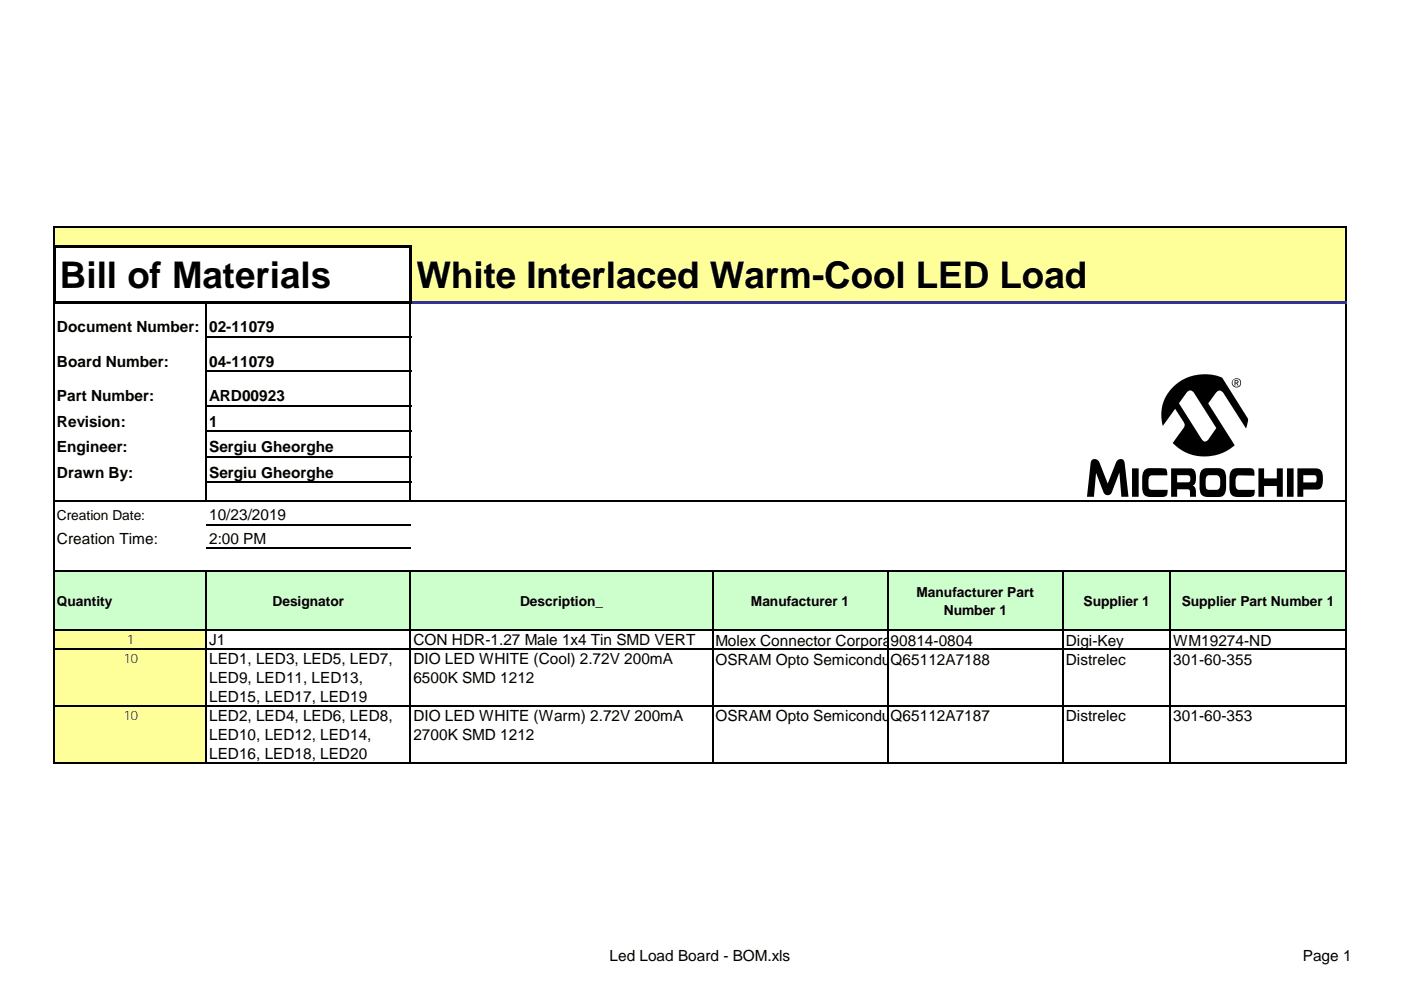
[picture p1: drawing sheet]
<svg xmlns="http://www.w3.org/2000/svg" width="297mm" height="210mm" viewBox="0 0 297 210" stroke-linecap="round" stroke-linejoin="round" font-family="sans-serif">
<defs><g id="words">
<text font-size="26" x="230.4" y="105.3">M</text>
<g font-size="7.8">
<text x="12.7" y="61.1">Bill of Materials</text>
<text x="88.2" y="61.1">White Interlaced Warm-Cool LED Load</text>
</g>
<g font-size="3.3">
<text x="12.1" y="70.4">Document Number:</text>
<text x="44.3" y="70.4">02-11079</text>
<text x="12.1" y="77.7">Board Number:</text>
<text x="44.3" y="77.7">04-11079</text>
<text x="12.1" y="85">Part Number:</text>
<text x="44.3" y="85">ARD00923</text>
<text x="12.1" y="90.4">Revision:</text>
<text x="12.1" y="95.8">Engineer:</text>
<text x="44.3" y="90.4">1</text>
<text x="44.3" y="95.8">Sergiu Gheorghe</text>
<text x="12.1" y="101.2">Drawn By:</text>
<text x="44.3" y="101.2">Sergiu Gheorghe</text>
<text x="44.3" y="110.2">10/23/2019</text>
<text x="12.1" y="115.2">Creation Time:</text>
<text x="44.3" y="115.2">2:00 PM</text>
<text x="44.3" y="136.7">J1</text>
<text x="87.6" y="136.7">CON HDR-1.27 Male 1x4 Tin SMD VERT</text>
<text x="151.6" y="136.8">Molex Connector Corporation</text>
<text x="188.8" y="136.8">90814-0804</text>
<text x="225.9" y="136.8">Digi-Key</text>
<text x="248.7" y="136.8">WM19274-ND</text>
<text x="44.3" y="140.7">LED1, LED3, LED5, LED7,</text>
<text x="87.6" y="140.7">DIO LED WHITE (Cool) 2.72V 200mA</text>
<text x="151.6" y="140.8">OSRAM Opto Semiconductors</text>
<text x="188.8" y="140.8">Q65112A7188</text>
<text x="225.9" y="140.8">Distrelec</text>
<text x="248.7" y="140.8">301-60-355</text>
<text x="44.3" y="144.8">LED9, LED11, LED13,</text>
<text x="44.3" y="148.8">LED15, LED17, LED19</text>
<text x="87.6" y="144.8">6500K SMD 1212</text>
<text x="44.3" y="152.8">LED2, LED4, LED6, LED8,</text>
<text x="87.6" y="152.8">DIO LED WHITE (Warm) 2.72V 200mA</text>
<text x="151.6" y="152.9">OSRAM Opto Semiconductors</text>
<text x="188.8" y="152.9">Q65112A7187</text>
<text x="225.9" y="152.9">Distrelec</text>
<text x="248.7" y="152.9">301-60-353</text>
<text x="44.3" y="156.8">LED10, LED12, LED14,</text>
<text x="44.3" y="160.8">LED16, LED18, LED20</text>
<text x="87.6" y="156.8">2700K SMD 1212</text>
<text x="129.2" y="203.5">Led Load Board - BOM.xls</text>
<text x="276.1" y="203.5">Page 1</text>
</g>
<g font-size="2.9">
<text x="12" y="110.2">Creation Date:</text>
<text x="12" y="128.3">Quantity</text>
<text x="57.7" y="128.3">Designator</text>
<text x="110.2" y="128.3">Description_</text>
<text x="159.2" y="128.3">Manufacturer 1</text>
<text x="194.3" y="126.4">Manufacturer Part</text>
<text x="200" y="130.2">Number 1</text>
<text x="229.7" y="128.3">Supplier 1</text>
<text x="250.4" y="128.3">Supplier Part Number 1</text>
</g>
<g font-size="2.8">
<text x="27" y="136.5">1</text>
<text x="26.2" y="140.6">10</text>
<text x="26.2" y="152.6">10</text>
</g>
</g></defs>
<g fill="#ff9">
<path d="M11.6 48.1h273.6v4.2h-273.6z" fill-rule="evenodd"/>
<path d="M87 52.2h198.2v11.9h-198.2z" fill-rule="evenodd"/>
</g>
<path d="M11.6 121.1h273.6v12.5h-273.6z" fill-rule="evenodd" fill="#cfc"/>
<path d="M11.6 133.5h32.1v28.2h-32.1z" fill-rule="evenodd" fill="#ff9"/>
<g fill="none" stroke="#000" stroke-width=".3">
<path d="M11.5 47.9v4.1M11.6 48h273.7M285.2 48.2v15.6M11.5 64.4v97.4M43.7 64.4v42M87 64.4v42M285.2 64.4v97.4M43.7 121.2v40.6M87 121.2v40.6M151 121.2v40.6M188.1 121.2v40.6M225.3 121.2v40.6"/>
<path d="M248.1 121.2v40.6"/>
</g>
<g fill="#000">
<path d="M11.8 52h75.5v.6h-75.5z" fill-rule="evenodd"/>
<path d="M11.1 52h.7v12.4h-.7z" fill-rule="evenodd"/>
<path d="M11.8 63.8h75.5v.6h-75.5z" fill-rule="evenodd"/>
<path d="M86.7 52.6h.6v11.8h-.6z" fill-rule="evenodd"/>
</g>
<path d="M87.3 63.8h198v.6h-198z" fill-rule="evenodd" fill="#339"/>
<g fill="none" stroke="#000" stroke-width=".3">
<path d="M43.9 71.4h43.2M43.9 78.7h43.2M43.9 85.9h43.2M43.9 91.4h43.2M43.9 96.8h43.2M11.6 106.2h273.7M43.7 111.2h43.3M43.7 116.1h43.3M43.9 102.2h43.2M11.6 121.1h273.7M11.6 133.6h273.7M11.6 137.6h273.7"/>
<path d="M11.6 149.6h273.7M11.6 161.6h273.7"/>
</g>
<use href="#words"/>
</svg>
